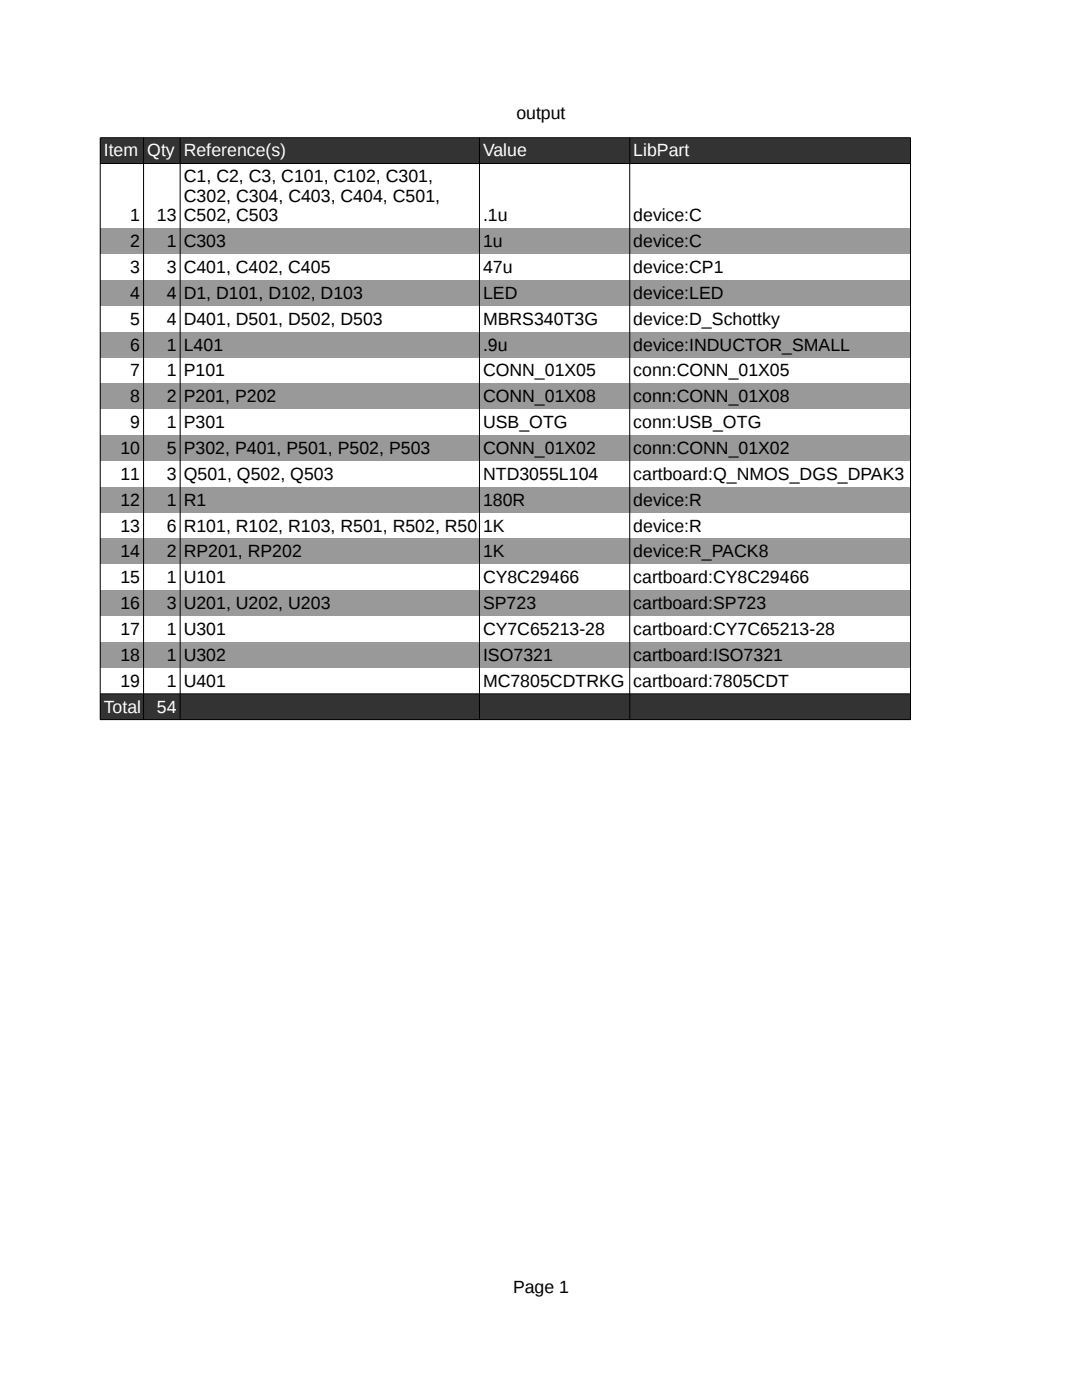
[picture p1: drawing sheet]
<svg xmlns="http://www.w3.org/2000/svg" width="216mm" height="279mm" viewBox="0 0 216 279" stroke-linecap="round" stroke-linejoin="round" font-family="sans-serif">
<defs><g id="words">
<g font-size="3.5">
<text x="103" y="23.7">output</text>
<text x="36.7" y="36.3">C1, C2, C3, C101, C102, C301,</text>
<text x="36.7" y="40.2">C302, C304, C403, C404, C501,</text>
<text x="26" y="44.1">1</text>
<text x="31.3" y="44.1">13</text>
<text x="36.7" y="44.2">C502, C503</text>
<text x="96.4" y="44.1">.1u</text>
<text x="126.4" y="44.1">device:C</text>
<text x="26" y="49.3">2</text>
<text x="33.3" y="49.3">1</text>
<text x="36.7" y="49.3">C303</text>
<text x="96.4" y="49.3">1u</text>
<text x="126.4" y="49.3">device:C</text>
<text x="26" y="54.5">3</text>
<text x="26" y="59.6">4</text>
<text x="33.3" y="54.5">3</text>
<text x="33.3" y="59.6">4</text>
<text x="36.7" y="54.5">C401, C402, C405</text>
<text x="36.7" y="59.6">D1, D101, D102, D103</text>
<text x="96.4" y="54.5">47u</text>
<text x="96.4" y="59.6">LED</text>
<text x="126.4" y="54.5">device:CP1</text>
<text x="126.4" y="59.6">device:LED</text>
<text x="26" y="64.8">5</text>
<text x="33.3" y="64.8">4</text>
<text x="36.7" y="64.8">D401, D501, D502, D503</text>
<text x="96.4" y="64.8">MBRS340T3G</text>
<text x="126.4" y="64.8">device:D_Schottky</text>
<text x="26" y="70">6</text>
<text x="33.3" y="70">1</text>
<text x="36.7" y="70">L401</text>
<text x="96.4" y="70">.9u</text>
<text x="126.4" y="70">device:INDUCTOR_SMALL</text>
<text x="26" y="75.1">7</text>
<text x="33.3" y="75.1">1</text>
<text x="36.7" y="75.1">P101</text>
<text x="96.4" y="75.1">CONN_01X05</text>
<text x="126.4" y="75.1">conn:CONN_01X05</text>
<text x="26" y="80.3">8</text>
<text x="33.3" y="80.3">2</text>
<text x="36.7" y="80.3">P201, P202</text>
<text x="96.4" y="80.3">CONN_01X08</text>
<text x="126.4" y="80.3">conn:CONN_01X08</text>
<text x="26" y="85.4">9</text>
<text x="33.3" y="85.4">1</text>
<text x="36.7" y="85.4">P301</text>
<text x="96.4" y="85.4">USB_OTG</text>
<text x="126.4" y="85.4">conn:USB_OTG</text>
<text x="24" y="90.6">10</text>
<text x="24" y="95.7">11</text>
<text x="33.3" y="90.6">5</text>
<text x="33.3" y="95.7">3</text>
<text x="36.7" y="90.6">P302, P401, P501, P502, P503</text>
<text x="36.7" y="95.7">Q501, Q502, Q503</text>
<text x="96.4" y="90.6">CONN_01X02</text>
<text x="96.4" y="95.7">NTD3055L104</text>
<text x="126.4" y="90.6">conn:CONN_01X02</text>
<text x="126.4" y="95.7">cartboard:Q_NMOS_DGS_DPAK3</text>
<text x="24" y="100.9">12</text>
<text x="33.3" y="100.9">1</text>
<text x="36.7" y="100.9">R1</text>
<text x="96.4" y="100.9">180R</text>
<text x="126.4" y="100.9">device:R</text>
<text x="24" y="106.1">13</text>
<text x="33.3" y="106.1">6</text>
<text x="36.7" y="106.1">R101, R102, R103, R501, R502, R50</text>
<text x="96.4" y="106.1">1K</text>
<text x="126.4" y="106.1">device:R</text>
<text x="24" y="111.2">14</text>
<text x="33.3" y="111.2">2</text>
<text x="36.7" y="111.2">RP201, RP202</text>
<text x="96.4" y="111.2">1K</text>
<text x="126.4" y="111.2">device:R_PACK8</text>
<text x="24" y="116.4">15</text>
<text x="33.3" y="116.4">1</text>
<text x="36.7" y="116.4">U101</text>
<text x="96.4" y="116.4">CY8C29466</text>
<text x="126.4" y="116.4">cartboard:CY8C29466</text>
<text x="24" y="121.6">16</text>
<text x="33.3" y="121.6">3</text>
<text x="36.7" y="121.6">U201, U202, U203</text>
<text x="96.4" y="121.6">SP723</text>
<text x="126.4" y="121.6">cartboard:SP723</text>
<text x="24" y="126.7">17</text>
<text x="24" y="131.9">18</text>
<text x="33.3" y="126.7">1</text>
<text x="33.3" y="131.9">1</text>
<text x="36.7" y="126.7">U301</text>
<text x="36.7" y="131.9">U302</text>
<text x="96.4" y="126.7">CY7C65213-28</text>
<text x="96.4" y="131.9">ISO7321</text>
<text x="126.4" y="126.7">cartboard:CY7C65213-28</text>
<text x="126.4" y="131.9">cartboard:ISO7321</text>
<text x="24" y="137">19</text>
<text x="33.3" y="137">1</text>
<text x="36.7" y="137">U401</text>
<text x="96.4" y="137">MC7805CDTRKG</text>
<text x="126.4" y="137">cartboard:7805CDT</text>
<text x="102.4" y="258.1">Page 1</text>
</g>
<g font-size="3.5" fill="#fff">
<text x="20.7" y="31.2">Item</text>
<text x="29.4" y="31.2">Qty</text>
<text x="36.7" y="31.2">Reference(s)</text>
<text x="96.4" y="31.2">Value</text>
<text x="126.4" y="31.2">LibPart</text>
<text x="20.7" y="142.2">Total</text>
<text x="31.3" y="142.2">54</text>
</g>
</g></defs>
<path d="M20 27.4h161.6v5.2h-161.6z" fill-rule="evenodd" fill="#333"/>
<g fill="#999">
<path d="M20 45.5h161.6v5.2h-161.6z" fill-rule="evenodd"/>
<path d="M20 55.8h161.6v5.2h-161.6z" fill-rule="evenodd"/>
<path d="M20 66.2h161.6v5.2h-161.6z" fill-rule="evenodd"/>
<path d="M20 76.5h161.6v5.2h-161.6z" fill-rule="evenodd"/>
<path d="M20 86.8h161.6v5.2h-161.6z" fill-rule="evenodd"/>
<path d="M20 97.1h161.6v5.2h-161.6z" fill-rule="evenodd"/>
<path d="M20 107.5h161.6v5.1h-161.6z" fill-rule="evenodd"/>
<path d="M20 117.8h161.6v5.1h-161.6z" fill-rule="evenodd"/>
<path d="M20 128.1h161.6v5.2h-161.6z" fill-rule="evenodd"/>
</g>
<path d="M20 138.4h161.6v5.2h-161.6z" fill-rule="evenodd" fill="#333"/>
<path d="M20 27.5h161.7v116.1h-161.7zM20 32.6h161.7M28.6 27.5v116.1M35.9 27.5v116.1M95.7 27.5v116.1M125.7 27.5v116.1M20 138.5h161.7" fill="none" stroke="#000" stroke-width=".2"/>
<use href="#words"/>
</svg>
